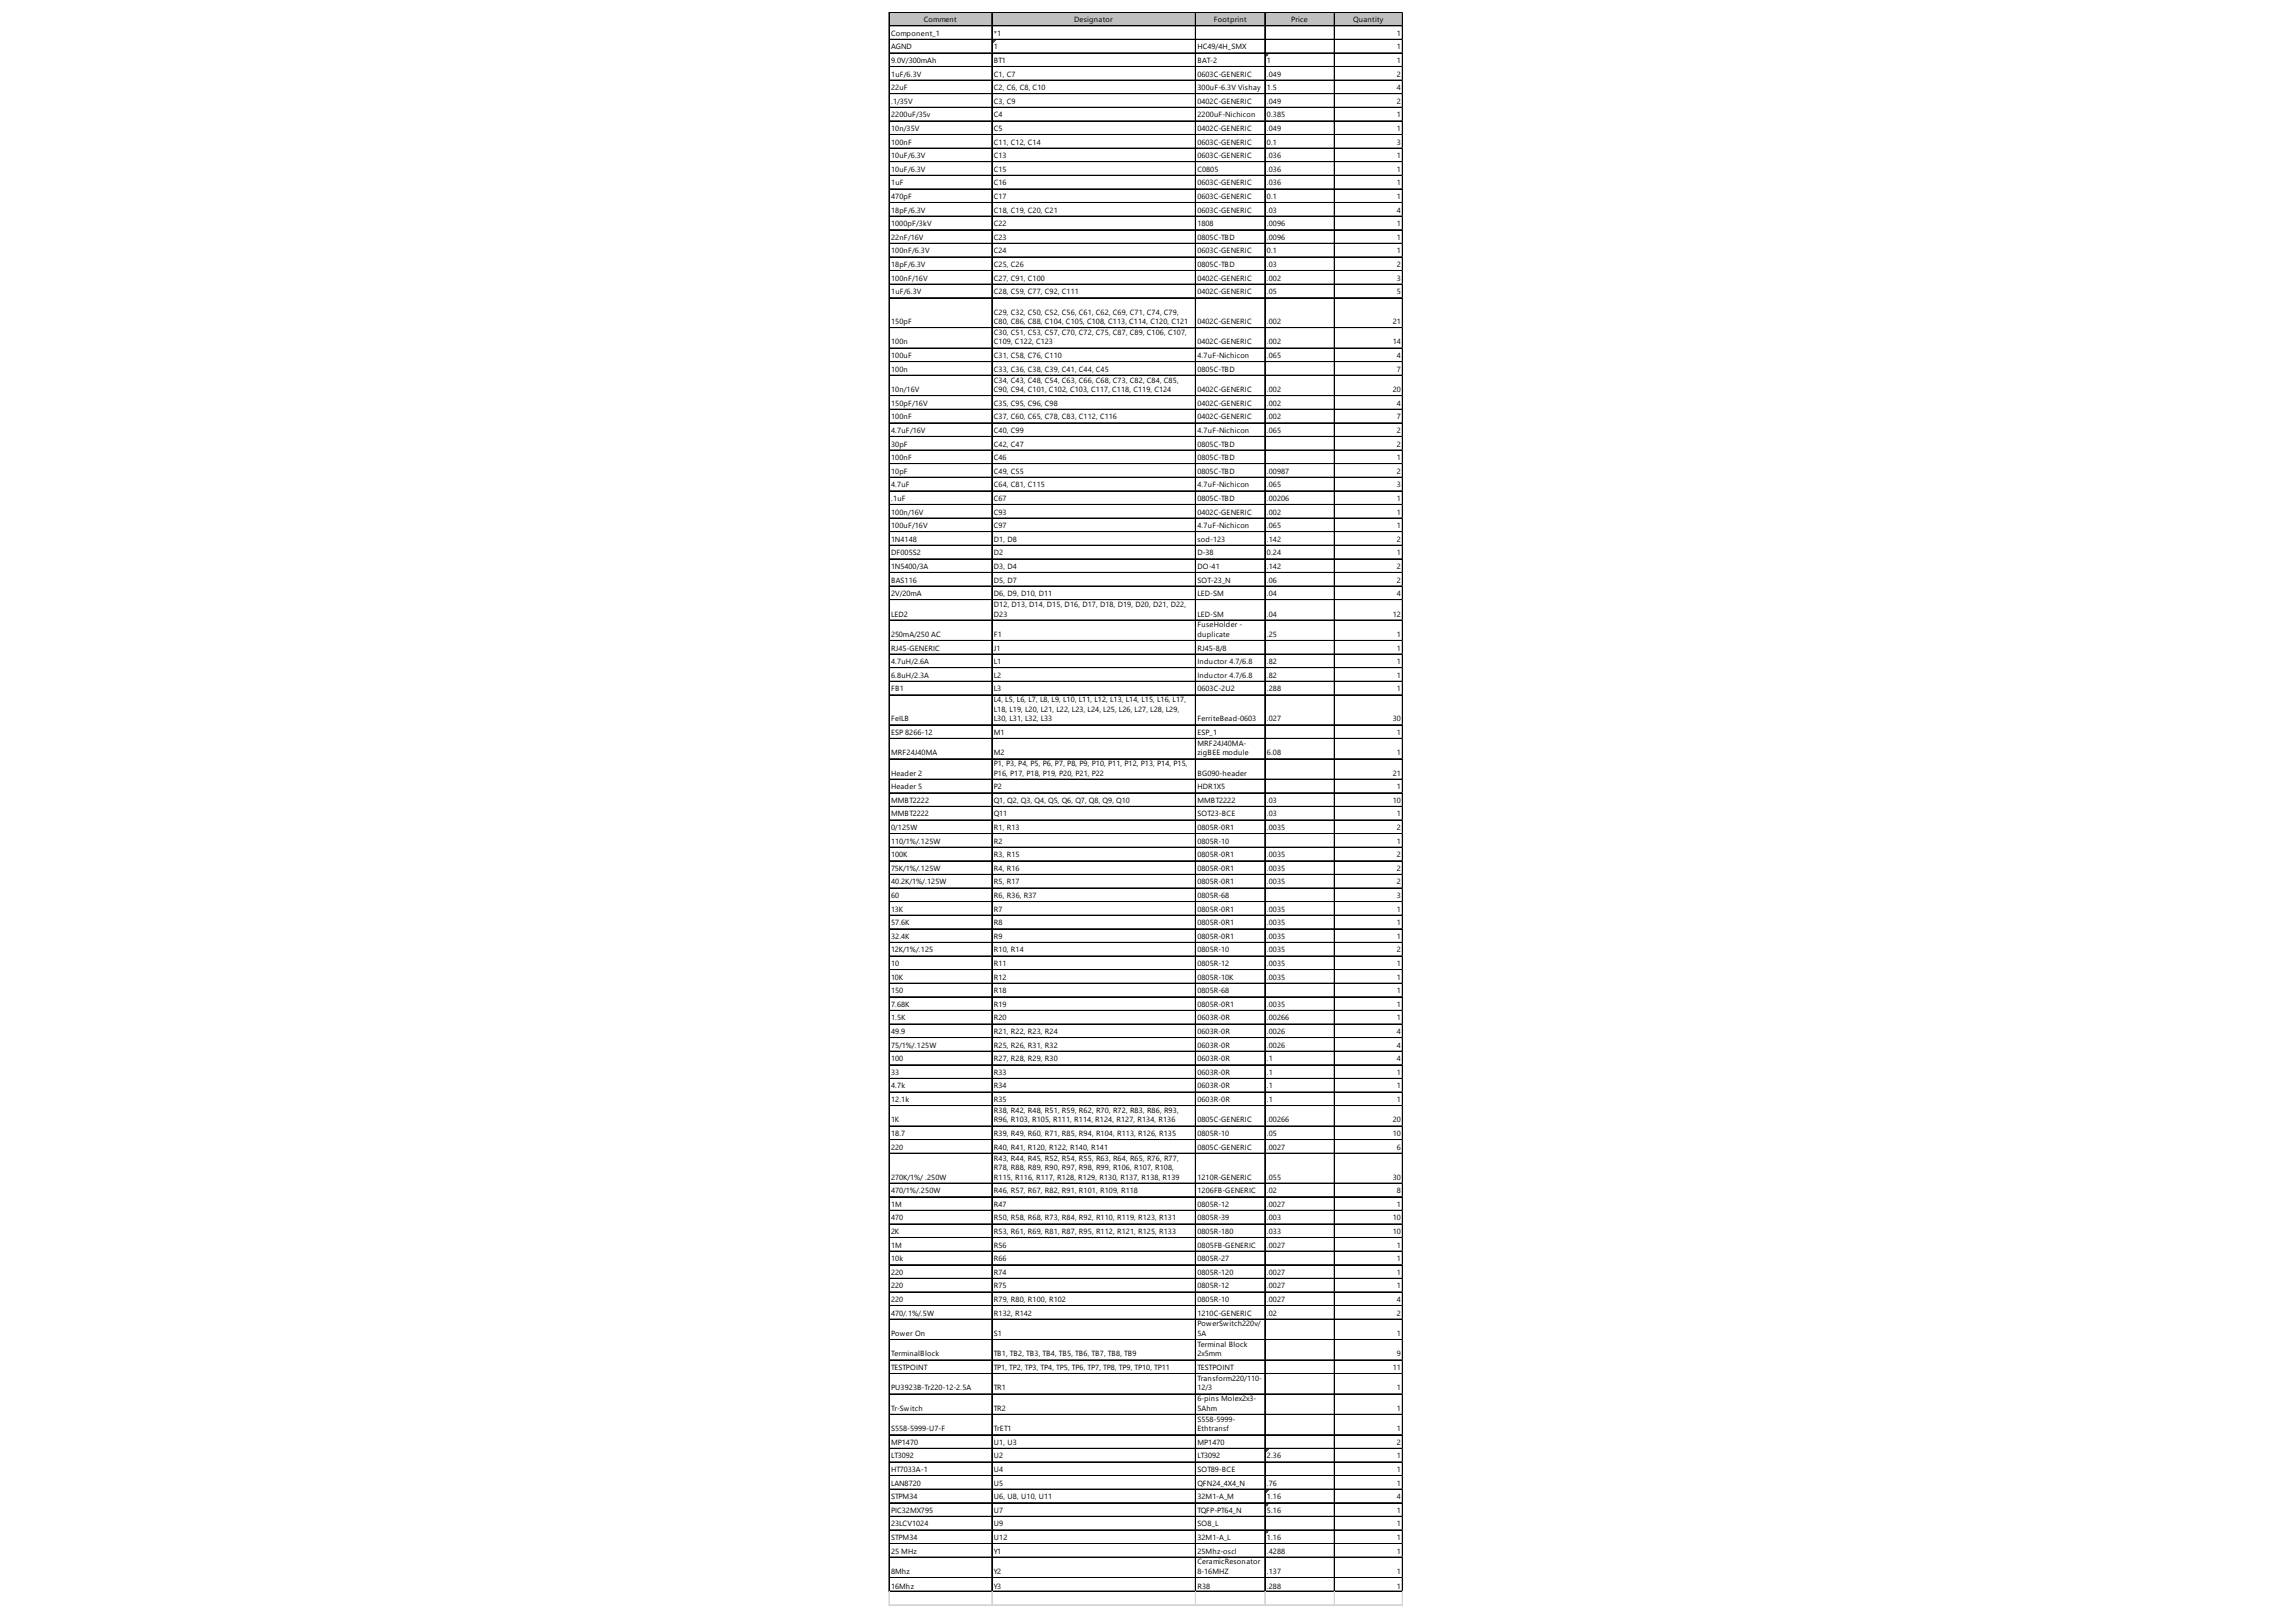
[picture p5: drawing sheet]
<svg xmlns="http://www.w3.org/2000/svg" width="297mm" height="210mm" viewBox="0 0 297 210" stroke-linecap="round" stroke-linejoin="round" font-family="sans-serif">
<defs><g id="words">
<g font-size="1">
<text x="115.3" y="4.6">Component_1</text>
<text x="119.5" y="2.9">Comment</text>
<text x="128.6" y="4.6">*1</text>
<text x="139" y="2.9">Designator</text>
<text x="157" y="2.9">Footprint</text>
<text x="167.1" y="2.9">Price</text>
<text x="175.1" y="2.9">Quantity</text>
<text x="180.7" y="4.6">1</text>
<text x="115.3" y="6.4">AGND</text>
<text x="115.3" y="8.1">9.0V/300mAh</text>
<text x="115.3" y="9.9">1uF/6.3V</text>
<text x="115.3" y="11.7">22uF</text>
<text x="128.6" y="6.4">1</text>
<text x="128.6" y="8.1">BT1</text>
<text x="128.6" y="9.9">C1, C7</text>
<text x="128.6" y="11.7">C2, C6, C8, C10</text>
<text x="154.9" y="6.4">HC49/4H_SMX</text>
<text x="154.9" y="8.1">BAT-2</text>
<text x="154.9" y="9.9">0603C-GENERIC</text>
<text x="154.9" y="11.7">300uF-6.3V Vishay</text>
<text x="163.9" y="8.1">1</text>
<text x="163.9" y="9.9">.049</text>
<text x="163.9" y="11.7">1.5</text>
<text x="180.7" y="6.4">1</text>
<text x="180.7" y="8.1">1</text>
<text x="180.7" y="9.9">2</text>
<text x="180.7" y="11.7">4</text>
<text x="115.3" y="13.4">.1/35V</text>
<text x="115.3" y="15.2">2200uF/35v</text>
<text x="115.3" y="16.9">10n/35V</text>
<text x="128.6" y="13.4">C3, C9</text>
<text x="128.6" y="15.2">C4</text>
<text x="128.6" y="16.9">C5</text>
<text x="154.9" y="13.4">0402C-GENERIC</text>
<text x="154.9" y="15.2">2200uF-Nichicon</text>
<text x="154.9" y="16.9">0402C-GENERIC</text>
<text x="163.9" y="13.4">.049</text>
<text x="163.9" y="15.2">0.385</text>
<text x="163.9" y="16.9">.049</text>
<text x="180.7" y="13.4">2</text>
<text x="180.7" y="15.2">1</text>
<text x="180.7" y="16.9">1</text>
<text x="115.3" y="18.7">100nF</text>
<text x="115.3" y="20.5">10uF/6.3V</text>
<text x="115.3" y="22.2">10uF/6.3V</text>
<text x="115.3" y="24">1uF</text>
<text x="128.6" y="18.7">C11, C12, C14</text>
<text x="128.6" y="20.5">C13</text>
<text x="128.6" y="22.2">C15</text>
<text x="128.6" y="24">C16</text>
<text x="154.9" y="18.7">0603C-GENERIC</text>
<text x="154.9" y="20.5">0603C-GENERIC</text>
<text x="154.9" y="22.2">C0805</text>
<text x="154.9" y="24">0603C-GENERIC</text>
<text x="163.9" y="18.7">0.1</text>
<text x="163.9" y="20.5">.036</text>
<text x="163.9" y="22.2">.036</text>
<text x="163.9" y="24">.036</text>
<text x="180.7" y="18.7">3</text>
<text x="180.7" y="20.5">1</text>
<text x="180.7" y="22.2">1</text>
<text x="180.7" y="24">1</text>
<text x="115.3" y="25.7">470pF</text>
<text x="115.3" y="27.5">18pF/6.3V</text>
<text x="115.3" y="29.3">1000pF/3kV</text>
<text x="128.6" y="25.7">C17</text>
<text x="128.6" y="27.5">C18, C19, C20, C21</text>
<text x="128.6" y="29.3">C22</text>
<text x="154.9" y="25.7">0603C-GENERIC</text>
<text x="154.9" y="27.5">0603C-GENERIC</text>
<text x="154.9" y="29.3">1808</text>
<text x="163.9" y="25.7">0.1</text>
<text x="163.9" y="27.5">.03</text>
<text x="163.9" y="29.3">.0096</text>
<text x="180.7" y="25.7">1</text>
<text x="180.7" y="27.5">4</text>
<text x="180.7" y="29.3">1</text>
<text x="115.3" y="31">22nF/16V</text>
<text x="115.3" y="32.8">100nF/6.3V</text>
<text x="115.3" y="34.5">18pF/6.3V</text>
<text x="128.6" y="31">C23</text>
<text x="128.6" y="32.8">C24</text>
<text x="128.6" y="34.5">C25, C26</text>
<text x="154.9" y="31">0805C-TBD</text>
<text x="154.9" y="32.8">0603C-GENERIC</text>
<text x="154.9" y="34.5">0805C-TBD</text>
<text x="163.9" y="31">.0096</text>
<text x="163.9" y="32.8">0.1</text>
<text x="163.9" y="34.5">.03</text>
<text x="180.7" y="31">1</text>
<text x="180.7" y="32.8">1</text>
<text x="180.7" y="34.5">2</text>
<text x="115.3" y="36.3">100nF/16V</text>
<text x="115.3" y="38.1">1uF/6.3V</text>
<text x="115.3" y="41.9">150pF</text>
<text x="128.6" y="36.3">C27, C91, C100</text>
<text x="128.6" y="38.1">C28, C59, C77, C92, C111</text>
<text x="128.6" y="40.7">C29, C32, C50, C52, C56, C61, C62, C69, C71, C74, C79,</text>
<text x="128.6" y="41.9">C80, C86, C88, C104, C105, C108, C113, C114, C120, C121</text>
<text x="154.9" y="36.3">0402C-GENERIC</text>
<text x="154.9" y="38.1">0402C-GENERIC</text>
<text x="154.9" y="41.9">0402C-GENERIC</text>
<text x="163.9" y="36.3">.002</text>
<text x="163.9" y="38.1">.05</text>
<text x="163.9" y="41.9">.002</text>
<text x="180.2" y="41.9">21</text>
<text x="180.7" y="36.3">3</text>
<text x="180.7" y="38.1">5</text>
<text x="115.3" y="44.6">100n</text>
<text x="115.3" y="46.3">100uF</text>
<text x="128.6" y="43.3">C30, C51, C53, C57, C70, C72, C75, C87, C89, C106, C107,</text>
<text x="128.6" y="44.6">C109, C122, C123</text>
<text x="128.6" y="46.3">C31, C58, C76, C110</text>
<text x="154.9" y="44.6">0402C-GENERIC</text>
<text x="154.9" y="46.3">4.7uF-Nichicon</text>
<text x="163.9" y="44.6">.002</text>
<text x="163.9" y="46.3">.065</text>
<text x="180.2" y="44.6">14</text>
<text x="180.7" y="46.3">4</text>
<text x="115.3" y="48.1">100n</text>
<text x="115.3" y="50.7">10n/16V</text>
<text x="115.3" y="52.5">150pF/16V</text>
<text x="128.6" y="48.1">C33, C36, C38, C39, C41, C44, C45</text>
<text x="128.6" y="49.5">C34, C43, C48, C54, C63, C66, C68, C73, C82, C84, C85,</text>
<text x="128.6" y="50.7">C90, C94, C101, C102, C103, C117, C118, C119, C124</text>
<text x="128.6" y="52.5">C35, C95, C96, C98</text>
<text x="154.9" y="48.1">0805C-TBD</text>
<text x="154.9" y="50.7">0402C-GENERIC</text>
<text x="154.9" y="52.5">0402C-GENERIC</text>
<text x="163.9" y="50.7">.002</text>
<text x="163.9" y="52.5">.002</text>
<text x="180.2" y="50.7">20</text>
<text x="180.7" y="48.1">7</text>
<text x="180.7" y="52.5">4</text>
<text x="115.3" y="54.3">100nF</text>
<text x="115.3" y="56">4.7uF/16V</text>
<text x="115.3" y="57.8">30pF</text>
<text x="115.3" y="59.5">100nF</text>
<text x="128.6" y="54.3">C37, C60, C65, C78, C83, C112, C116</text>
<text x="128.6" y="56">C40, C99</text>
<text x="128.6" y="57.8">C42, C47</text>
<text x="128.6" y="59.5">C46</text>
<text x="154.9" y="54.3">0402C-GENERIC</text>
<text x="154.9" y="56">4.7uF-Nichicon</text>
<text x="154.9" y="57.8">0805C-TBD</text>
<text x="154.9" y="59.5">0805C-TBD</text>
<text x="163.9" y="54.3">.002</text>
<text x="163.9" y="56">.065</text>
<text x="180.7" y="54.3">7</text>
<text x="180.7" y="56">2</text>
<text x="180.7" y="57.8">2</text>
<text x="180.7" y="59.5">1</text>
<text x="115.3" y="61.3">10pF</text>
<text x="115.3" y="63.1">4.7uF</text>
<text x="115.3" y="64.8">.1uF</text>
<text x="128.6" y="61.3">C49, C55</text>
<text x="128.6" y="63.1">C64, C81, C115</text>
<text x="128.6" y="64.8">C67</text>
<text x="154.9" y="61.3">0805C-TBD</text>
<text x="154.9" y="63.1">4.7uF-Nichicon</text>
<text x="154.9" y="64.8">0805C-TBD</text>
<text x="163.9" y="61.3">.00987</text>
<text x="163.9" y="63.1">.065</text>
<text x="163.9" y="64.8">.00206</text>
<text x="180.7" y="61.3">2</text>
<text x="180.7" y="63.1">3</text>
<text x="180.7" y="64.8">1</text>
<text x="115.3" y="66.6">100n/16V</text>
<text x="115.3" y="68.3">100uF/16V</text>
<text x="115.3" y="70.1">1N4148</text>
<text x="115.3" y="71.9">DF005S2</text>
<text x="128.6" y="66.6">C93</text>
<text x="128.6" y="68.3">C97</text>
<text x="128.6" y="70.1">D1, D8</text>
<text x="128.6" y="71.9">D2</text>
<text x="154.9" y="66.6">0402C-GENERIC</text>
<text x="154.9" y="68.3">4.7uF-Nichicon</text>
<text x="154.9" y="70.1">sod-123</text>
<text x="154.9" y="71.9">D-38</text>
<text x="163.9" y="66.6">.002</text>
<text x="163.9" y="68.3">.065</text>
<text x="163.9" y="70.1">.142</text>
<text x="163.9" y="71.9">0.24</text>
<text x="180.7" y="66.6">1</text>
<text x="180.7" y="68.3">1</text>
<text x="180.7" y="70.1">2</text>
<text x="180.7" y="71.9">1</text>
<text x="115.3" y="73.6">1N5400/3A</text>
<text x="115.3" y="75.4">BAS116</text>
<text x="115.3" y="77.1">2V/20mA</text>
<text x="128.6" y="73.6">D3, D4</text>
<text x="128.6" y="75.4">D5, D7</text>
<text x="128.6" y="77.1">D6, D9, D10, D11</text>
<text x="154.9" y="73.6">DO-41</text>
<text x="154.9" y="75.4">SOT-23_N</text>
<text x="154.9" y="77.1">LED-SM</text>
<text x="163.9" y="73.6">.142</text>
<text x="163.9" y="75.4">.06</text>
<text x="163.9" y="77.1">.04</text>
<text x="180.7" y="73.6">2</text>
<text x="180.7" y="75.4">2</text>
<text x="180.7" y="77.1">4</text>
<text x="115.3" y="79.8">LED2</text>
<text x="115.3" y="82.4">250mA/250 AC</text>
<text x="128.6" y="78.6">D12, D13, D14, D15, D16, D17, D18, D19, D20, D21, D22,</text>
<text x="128.6" y="79.8">D23</text>
<text x="128.6" y="82.4">F1</text>
<text x="154.9" y="79.8">LED-SM</text>
<text x="154.9" y="81.2">FuseHolder -</text>
<text x="154.9" y="82.4">duplicate</text>
<text x="163.9" y="79.8">.04</text>
<text x="163.9" y="82.4">.25</text>
<text x="180.2" y="79.8">12</text>
<text x="180.7" y="82.4">1</text>
<text x="115.3" y="84.2">RJ45-GENERIC</text>
<text x="115.3" y="85.9">4.7uH/2.6A</text>
<text x="115.3" y="87.7">6.8uH/2.3A</text>
<text x="115.3" y="89.5">FB1</text>
<text x="128.6" y="84.2">J1</text>
<text x="128.6" y="85.9">L1</text>
<text x="128.6" y="87.7">L2</text>
<text x="128.6" y="89.5">L3</text>
<text x="154.9" y="84.2">RJ45-8/8</text>
<text x="154.9" y="85.9">Inductor 4.7/6.8</text>
<text x="154.9" y="87.7">Inductor 4.7/6.8</text>
<text x="154.9" y="89.5">0603C-2U2</text>
<text x="163.9" y="85.9">.82</text>
<text x="163.9" y="87.7">.82</text>
<text x="163.9" y="89.5">.288</text>
<text x="180.7" y="84.2">1</text>
<text x="180.7" y="85.9">1</text>
<text x="180.7" y="87.7">1</text>
<text x="180.7" y="89.5">1</text>
<text x="115.3" y="93.3">FeILB</text>
<text x="115.3" y="95.1">ESP 8266-12</text>
<text x="128.6" y="90.9">L4, L5, L6, L7, L8, L9, L10, L11, L12, L13, L14, L15, L16, L17,</text>
<text x="128.6" y="92.1">L18, L19, L20, L21, L22, L23, L24, L25, L26, L27, L28, L29,</text>
<text x="128.6" y="93.3">L30, L31, L32, L33</text>
<text x="128.6" y="95.1">M1</text>
<text x="154.9" y="93.3">FerriteBead-0603</text>
<text x="154.9" y="95.1">ESP_1</text>
<text x="163.9" y="93.3">.027</text>
<text x="180.2" y="93.3">30</text>
<text x="180.7" y="95.1">1</text>
<text x="115.3" y="97.7">MRF24J40MA</text>
<text x="115.3" y="100.4">Header 2</text>
<text x="128.6" y="97.7">M2</text>
<text x="128.6" y="99.1">P1, P3, P4, P5, P6, P7, P8, P9, P10, P11, P12, P13, P14, P15,</text>
<text x="128.6" y="100.4">P16, P17, P18, P19, P20, P21, P22</text>
<text x="154.9" y="96.5">MRF24J40MA-</text>
<text x="154.9" y="97.7">zigBEE module</text>
<text x="154.9" y="100.4">BG090-header</text>
<text x="163.9" y="97.7">6.08</text>
<text x="180.2" y="100.4">21</text>
<text x="180.7" y="97.7">1</text>
<text x="115.3" y="102.1">Header 5</text>
<text x="115.3" y="103.9">MMBT2222</text>
<text x="115.3" y="105.7">MMBT2222</text>
<text x="115.3" y="107.4">0/125W</text>
<text x="128.6" y="102.1">P2</text>
<text x="128.6" y="103.9">Q1, Q2, Q3, Q4, Q5, Q6, Q7, Q8, Q9, Q10</text>
<text x="128.6" y="105.7">Q11</text>
<text x="128.6" y="107.4">R1, R13</text>
<text x="154.9" y="102.1">HDR1X5</text>
<text x="154.9" y="103.9">MMBT2222</text>
<text x="154.9" y="105.7">SOT23-BCE</text>
<text x="154.9" y="107.4">0805R-0R1</text>
<text x="163.9" y="103.9">.03</text>
<text x="163.9" y="105.7">.03</text>
<text x="163.9" y="107.4">.0035</text>
<text x="180.2" y="103.9">10</text>
<text x="180.7" y="102.1">1</text>
<text x="180.7" y="105.7">1</text>
<text x="180.7" y="107.4">2</text>
<text x="115.3" y="109.2">110/1%/.125W</text>
<text x="115.3" y="110.9">100K</text>
<text x="115.3" y="112.7">75K/1%/.125W</text>
<text x="128.6" y="109.2">R2</text>
<text x="128.6" y="110.9">R3, R15</text>
<text x="128.6" y="112.7">R4, R16</text>
<text x="154.9" y="109.2">0805R-10</text>
<text x="154.9" y="110.9">0805R-0R1</text>
<text x="154.9" y="112.7">0805R-0R1</text>
<text x="163.9" y="110.9">.0035</text>
<text x="163.9" y="112.7">.0035</text>
<text x="180.7" y="109.2">1</text>
<text x="180.7" y="110.9">2</text>
<text x="180.7" y="112.7">2</text>
<text x="115.3" y="114.5">40.2K/1%/.125W</text>
<text x="115.3" y="116.2">60</text>
<text x="115.3" y="118">13K</text>
<text x="115.3" y="119.7">57.6K</text>
<text x="128.6" y="114.5">R5, R17</text>
<text x="128.6" y="116.2">R6, R36, R37</text>
<text x="128.6" y="118">R7</text>
<text x="128.6" y="119.7">R8</text>
<text x="154.9" y="114.5">0805R-0R1</text>
<text x="154.9" y="116.2">0805R-68</text>
<text x="154.9" y="118">0805R-0R1</text>
<text x="154.9" y="119.7">0805R-0R1</text>
<text x="163.9" y="114.5">.0035</text>
<text x="163.9" y="118">.0035</text>
<text x="163.9" y="119.7">.0035</text>
<text x="180.7" y="114.5">2</text>
<text x="180.7" y="116.2">3</text>
<text x="180.7" y="118">1</text>
<text x="180.7" y="119.7">1</text>
<text x="115.3" y="121.5">32.4K</text>
<text x="115.3" y="123.3">12K/1%/.125</text>
<text x="115.3" y="125">10</text>
<text x="128.6" y="121.5">R9</text>
<text x="128.6" y="123.3">R10, R14</text>
<text x="128.6" y="125">R11</text>
<text x="154.9" y="121.5">0805R-0R1</text>
<text x="154.9" y="123.3">0805R-10</text>
<text x="154.9" y="125">0805R-12</text>
<text x="163.9" y="121.5">.0035</text>
<text x="163.9" y="123.3">.0035</text>
<text x="163.9" y="125">.0035</text>
<text x="180.7" y="121.5">1</text>
<text x="180.7" y="123.3">2</text>
<text x="180.7" y="125">1</text>
<text x="115.3" y="126.8">10K</text>
<text x="115.3" y="128.5">150</text>
<text x="115.3" y="130.3">7.68K</text>
<text x="128.6" y="126.8">R12</text>
<text x="128.6" y="128.5">R18</text>
<text x="128.6" y="130.3">R19</text>
<text x="154.9" y="126.8">0805R-10K</text>
<text x="154.9" y="128.5">0805R-68</text>
<text x="154.9" y="130.3">0805R-0R1</text>
<text x="163.9" y="126.8">.0035</text>
<text x="163.9" y="130.3">.0035</text>
<text x="180.7" y="126.8">1</text>
<text x="180.7" y="128.5">1</text>
<text x="180.7" y="130.3">1</text>
<text x="115.3" y="132.1">1.5K</text>
<text x="115.3" y="133.8">49.9</text>
<text x="115.3" y="135.6">75/1%/.125W</text>
<text x="115.3" y="137.3">100</text>
<text x="128.6" y="132.1">R20</text>
<text x="128.6" y="133.8">R21, R22, R23, R24</text>
<text x="128.6" y="135.6">R25, R26, R31, R32</text>
<text x="128.6" y="137.3">R27, R28, R29, R30</text>
<text x="154.9" y="132.1">0603R-0R</text>
<text x="154.9" y="133.8">0603R-0R</text>
<text x="154.9" y="135.6">0603R-0R</text>
<text x="154.9" y="137.3">0603R-0R</text>
<text x="163.9" y="132.1">.00266</text>
<text x="163.9" y="133.8">.0026</text>
<text x="163.9" y="135.6">.0026</text>
<text x="163.9" y="137.3">.1</text>
<text x="180.7" y="132.1">1</text>
<text x="180.7" y="133.8">4</text>
<text x="180.7" y="135.6">4</text>
<text x="180.7" y="137.3">4</text>
<text x="115.3" y="139.1">33</text>
<text x="115.3" y="140.9">4.7k</text>
<text x="115.3" y="142.6">12.1k</text>
<text x="128.6" y="139.1">R33</text>
<text x="128.6" y="140.9">R34</text>
<text x="128.6" y="142.6">R35</text>
<text x="154.9" y="139.1">0603R-0R</text>
<text x="154.9" y="140.9">0603R-0R</text>
<text x="154.9" y="142.6">0603R-0R</text>
<text x="163.9" y="139.1">.1</text>
<text x="163.9" y="140.9">.1</text>
<text x="163.9" y="142.6">.1</text>
<text x="180.7" y="139.1">1</text>
<text x="180.7" y="140.9">1</text>
<text x="180.7" y="142.6">1</text>
<text x="115.3" y="145.3">1K</text>
<text x="115.3" y="147">18.7</text>
<text x="115.3" y="148.8">220</text>
<text x="128.6" y="144">R38, R42, R48, R51, R59, R62, R70, R72, R83, R86, R93,</text>
<text x="128.6" y="145.3">R96, R103, R105, R111, R114, R124, R127, R134, R136</text>
<text x="128.6" y="147">R39, R49, R60, R71, R85, R94, R104, R113, R126, R135</text>
<text x="128.6" y="148.8">R40, R41, R120, R122, R140, R141</text>
<text x="154.9" y="145.3">0805C-GENERIC</text>
<text x="154.9" y="147">0805R-10</text>
<text x="154.9" y="148.8">0805C-GENERIC</text>
<text x="163.9" y="145.3">.00266</text>
<text x="163.9" y="147">.05</text>
<text x="163.9" y="148.8">.0027</text>
<text x="180.2" y="145.3">20</text>
<text x="180.2" y="147">10</text>
<text x="180.7" y="148.8">6</text>
<text x="115.3" y="152.6">270K/1%/ .250W</text>
<text x="115.3" y="154.4">470/1%/.250W</text>
<text x="128.6" y="150.2">R43, R44, R45, R52, R54, R55, R63, R64, R65, R76, R77,</text>
<text x="128.6" y="151.4">R78, R88, R89, R90, R97, R98, R99, R106, R107, R108,</text>
<text x="128.6" y="152.6">R115, R116, R117, R128, R129, R130, R137, R138, R139</text>
<text x="128.6" y="154.4">R46, R57, R67, R82, R91, R101, R109, R118</text>
<text x="154.9" y="152.6">1210R-GENERIC</text>
<text x="154.9" y="154.4">1206FB-GENERIC</text>
<text x="163.9" y="152.6">.055</text>
<text x="163.9" y="154.4">.02</text>
<text x="180.2" y="152.6">30</text>
<text x="180.7" y="154.4">8</text>
<text x="115.3" y="156.2">1M</text>
<text x="115.3" y="157.9">470</text>
<text x="115.3" y="159.7">2K</text>
<text x="115.3" y="161.4">1M</text>
<text x="128.6" y="156.2">R47</text>
<text x="128.6" y="157.9">R50, R58, R68, R73, R84, R92, R110, R119, R123, R131</text>
<text x="128.6" y="159.7">R53, R61, R69, R81, R87, R95, R112, R121, R125, R133</text>
<text x="128.6" y="161.4">R56</text>
<text x="154.9" y="156.2">0805R-12</text>
<text x="154.9" y="157.9">0805R-39</text>
<text x="154.9" y="159.7">0805R-180</text>
<text x="154.9" y="161.4">0805FB-GENERIC</text>
<text x="163.9" y="156.2">.0027</text>
<text x="163.9" y="157.9">.003</text>
<text x="163.9" y="159.7">.033</text>
<text x="163.9" y="161.4">.0027</text>
<text x="180.2" y="157.9">10</text>
<text x="180.2" y="159.7">10</text>
<text x="180.7" y="156.2">1</text>
<text x="180.7" y="161.4">1</text>
<text x="115.3" y="163.2">10k</text>
<text x="115.3" y="165">220</text>
<text x="115.3" y="166.7">220</text>
<text x="128.6" y="163.2">R66</text>
<text x="128.6" y="165">R74</text>
<text x="128.6" y="166.7">R75</text>
<text x="154.9" y="163.2">0805R-27</text>
<text x="154.9" y="165">0805R-120</text>
<text x="154.9" y="166.7">0805R-12</text>
<text x="163.9" y="165">.0027</text>
<text x="163.9" y="166.7">.0027</text>
<text x="180.7" y="163.2">1</text>
<text x="180.7" y="165">1</text>
<text x="180.7" y="166.7">1</text>
<text x="115.3" y="168.5">220</text>
<text x="115.3" y="170.3">470/.1%/.5W</text>
<text x="115.3" y="172.9">Power On</text>
<text x="128.6" y="168.5">R79, R80, R100, R102</text>
<text x="128.6" y="170.3">R132, R142</text>
<text x="128.6" y="172.9">S1</text>
<text x="154.9" y="168.5">0805R-10</text>
<text x="154.9" y="170.3">1210C-GENERIC</text>
<text x="154.9" y="171.7">PowerSwitch220v/</text>
<text x="154.9" y="172.9">5A</text>
<text x="163.9" y="168.5">.0027</text>
<text x="163.9" y="170.3">.02</text>
<text x="180.7" y="168.5">4</text>
<text x="180.7" y="170.3">2</text>
<text x="180.7" y="172.9">1</text>
<text x="115.3" y="175.5">TerminalBlock</text>
<text x="115.3" y="177.3">TESTPOINT</text>
<text x="115.3" y="179.9">PU3923B-Tr220-12-2.5A</text>
<text x="128.6" y="175.5">TB1, TB2, TB3, TB4, TB5, TB6, TB7, TB8, TB9</text>
<text x="128.6" y="177.3">TP1, TP2, TP3, TP4, TP5, TP6, TP7, TP8, TP9, TP10, TP11</text>
<text x="128.6" y="179.9">TR1</text>
<text x="154.9" y="174.3">Terminal Block</text>
<text x="154.9" y="175.5">2x5mm</text>
<text x="154.9" y="177.3">TESTPOINT</text>
<text x="154.9" y="178.7">Transform220/110-</text>
<text x="154.9" y="179.9">12/3</text>
<text x="180.2" y="177.3">11</text>
<text x="180.7" y="175.5">9</text>
<text x="180.7" y="179.9">1</text>
<text x="115.3" y="182.6">Tr-Switch</text>
<text x="115.3" y="185.2">S558-5999-U7-F</text>
<text x="128.6" y="182.6">TR2</text>
<text x="128.6" y="185.2">TrET1</text>
<text x="154.9" y="181.3">6-pins Molex2x3-</text>
<text x="154.9" y="182.6">5Ahm</text>
<text x="154.9" y="184">S558-5999-</text>
<text x="154.9" y="185.2">Ethtransf</text>
<text x="180.7" y="182.6">1</text>
<text x="180.7" y="185.2">1</text>
<text x="115.3" y="187">MP1470</text>
<text x="115.3" y="188.7">LT3092</text>
<text x="115.3" y="190.5">HT7033A-1</text>
<text x="128.6" y="187">U1, U3</text>
<text x="128.6" y="188.7">U2</text>
<text x="128.6" y="190.5">U4</text>
<text x="154.9" y="187">MP1470</text>
<text x="154.9" y="188.7">LT3092</text>
<text x="154.9" y="190.5">SOT89-BCE</text>
<text x="163.9" y="188.7">2.36</text>
<text x="180.7" y="187">2</text>
<text x="180.7" y="188.7">1</text>
<text x="180.7" y="190.5">1</text>
<text x="115.3" y="192.3">LAN8720</text>
<text x="115.3" y="194">STPM34</text>
<text x="115.3" y="195.8">PIC32MX795</text>
<text x="115.3" y="197.5">23LCV1024</text>
<text x="128.6" y="192.3">U5</text>
<text x="128.6" y="194">U6, U8, U10, U11</text>
<text x="128.6" y="195.8">U7</text>
<text x="128.6" y="197.5">U9</text>
<text x="154.9" y="192.3">QFN24_4X4_N</text>
<text x="154.9" y="194">32M1-A_M</text>
<text x="154.9" y="195.8">TQFP-PT64_N</text>
<text x="154.9" y="197.5">SO8_L</text>
<text x="163.9" y="192.3">.76</text>
<text x="163.9" y="194">1.16</text>
<text x="163.9" y="195.8">5.16</text>
<text x="180.7" y="192.3">1</text>
<text x="180.7" y="194">4</text>
<text x="180.7" y="195.8">1</text>
<text x="180.7" y="197.5">1</text>
<text x="115.3" y="199.3">STPM34</text>
<text x="115.3" y="201.1">25 MHz</text>
<text x="115.3" y="203.7">8Mhz</text>
<text x="128.6" y="199.3">U12</text>
<text x="128.6" y="201.1">Y1</text>
<text x="128.6" y="203.7">Y2</text>
<text x="154.9" y="199.3">32M1-A_L</text>
<text x="154.9" y="201.1">25Mhz-oscl</text>
<text x="154.9" y="202.5">CeramicResonator</text>
<text x="154.9" y="203.7">8-16MHZ</text>
<text x="163.9" y="199.3">1.16</text>
<text x="163.9" y="201.1">.4288</text>
<text x="163.9" y="203.7">.137</text>
<text x="180.7" y="199.3">1</text>
<text x="180.7" y="201.1">1</text>
<text x="180.7" y="203.7">1</text>
<text x="115.3" y="205.6">16Mhz</text>
<text x="128.6" y="205.6">Y3</text>
<text x="154.9" y="205.6">R38</text>
<text x="163.9" y="205.6">.288</text>
<text x="180.7" y="205.6">1</text>
</g>
</g></defs>
<path d="M115 1.6h66.5v1.8h-66.5z" fill="#c0c0c0"/>
<path d="M128.4 5.2h.4" fill="none" stroke="#008000" stroke-width=".13"/>
<path d="M128.4 5.2h.4v.1h-.4z" fill="#008000"/>
<path d="M128.4 5.3h.3" fill="none" stroke="#008000" stroke-width=".13"/>
<path d="M128.4 5.3h.3h-.3z" fill="#008000"/>
<path d="M128.4 5.3h.3" fill="none" stroke="#008000" stroke-width=".13"/>
<path d="M128.4 5.3h.3v.1h-.3z" fill="#008000"/>
<path d="M128.4 5.4h.2" fill="none" stroke="#008000" stroke-width=".13"/>
<path d="M128.4 5.4h.2v.1h-.2z" fill="#008000"/>
<path d="M128.4 5.5h.1" fill="none" stroke="#008000" stroke-width=".13"/>
<path d="M128.4 5.5l.1 .1z" fill="#008000"/>
<path d="M163.7 6.9h.5" fill="none" stroke="#008000" stroke-width=".13"/>
<path d="M163.7 6.9h.5v.1h-.5z" fill="#008000"/>
<path d="M163.7 7h.4" fill="none" stroke="#008000" stroke-width=".13"/>
<path d="M163.7 7h.4v.1h-.4z" fill="#008000"/>
<path d="M163.7 7.1h.3" fill="none" stroke="#008000" stroke-width=".13"/>
<path d="M163.7 7.1h.3v.1h-.3z" fill="#008000"/>
<path d="M163.7 7.2h.2" fill="none" stroke="#008000" stroke-width=".13"/>
<path d="M163.7 7.2h.2v.1h-.2z" fill="#008000"/>
<path d="M163.7 7.3h.1" fill="none" stroke="#008000" stroke-width=".13"/>
<path d="M163.7 7.3l.1 .1z" fill="#008000"/>
<path d="M163.7 187.5h.5" fill="none" stroke="#008000" stroke-width=".13"/>
<path d="M163.7 187.5h.5v.1h-.5z" fill="#008000"/>
<path d="M163.7 187.6h.4" fill="none" stroke="#008000" stroke-width=".13"/>
<path d="M163.7 187.6h.4v.1h-.4z" fill="#008000"/>
<path d="M163.7 187.7h.3" fill="none" stroke="#008000" stroke-width=".13"/>
<path d="M163.7 187.7h.3v.1h-.3z" fill="#008000"/>
<path d="M163.7 187.8h.2" fill="none" stroke="#008000" stroke-width=".13"/>
<path d="M163.7 187.8h.2v.1h-.2z" fill="#008000"/>
<path d="M163.7 187.9h.1" fill="none" stroke="#008000" stroke-width=".13"/>
<path d="M163.7 187.9l.1 .1z" fill="#008000"/>
<path d="M163.7 192.8h.5" fill="none" stroke="#008000" stroke-width=".13"/>
<path d="M163.7 192.8h.5v.1h-.5z" fill="#008000"/>
<path d="M163.7 192.9h.4" fill="none" stroke="#008000" stroke-width=".13"/>
<path d="M163.7 192.9h.4v.1h-.4z" fill="#008000"/>
<path d="M163.7 193h.3" fill="none" stroke="#008000" stroke-width=".13"/>
<path d="M163.7 193h.3v.1h-.3z" fill="#008000"/>
<path d="M163.7 193.1h.2" fill="none" stroke="#008000" stroke-width=".13"/>
<path d="M163.7 193.1h.2h-.2z" fill="#008000"/>
<path d="M163.7 193.1h.1" fill="none" stroke="#008000" stroke-width=".13"/>
<path d="M163.7 193.1l.1 .1z" fill="#008000"/>
<path d="M163.7 194.6h.5" fill="none" stroke="#008000" stroke-width=".13"/>
<path d="M163.7 194.6h.5h-.5z" fill="#008000"/>
<path d="M163.7 194.6h.4" fill="none" stroke="#008000" stroke-width=".13"/>
<path d="M163.7 194.6h.4v.1h-.4z" fill="#008000"/>
<path d="M163.7 194.7h.3" fill="none" stroke="#008000" stroke-width=".13"/>
<path d="M163.7 194.7h.3v.1h-.3z" fill="#008000"/>
<path d="M163.7 194.8h.2" fill="none" stroke="#008000" stroke-width=".13"/>
<path d="M163.7 194.8h.2v.1h-.2z" fill="#008000"/>
<path d="M163.7 194.9h.1" fill="none" stroke="#008000" stroke-width=".13"/>
<path d="M163.7 194.9l.1 .1z" fill="#008000"/>
<path d="M163.7 198.1h.5" fill="none" stroke="#008000" stroke-width=".13"/>
<path d="M163.7 198.1h.5v.1h-.5z" fill="#008000"/>
<path d="M163.7 198.2h.4" fill="none" stroke="#008000" stroke-width=".13"/>
<path d="M163.7 198.2h.4h-.4z" fill="#008000"/>
<path d="M163.7 198.2h.3" fill="none" stroke="#008000" stroke-width=".13"/>
<path d="M163.7 198.2h.3v.1h-.3z" fill="#008000"/>
<path d="M163.7 198.3h.2" fill="none" stroke="#008000" stroke-width=".13"/>
<path d="M163.7 198.3h.2v.1h-.2z" fill="#008000"/>
<path d="M163.7 198.4h.1" fill="none" stroke="#008000" stroke-width=".13"/>
<path d="M163.7 198.4l.1 .1z" fill="#008000"/>
<g fill="none" stroke="#000" stroke-width=".13">
<path d="M115 1.6v204.4M115.1 1.6v204.4M115.1 1.6h66.4M115.1 3.3h66.4M115.1 3.4h66.4M115.1 5.1h66.4M115.1 6.8h66.4M115.1 6.9h66.4M115.1 8.6h66.4M115.1 10.4h66.4M115.1 12.1h66.4M115.1 12.2h66.4"/>
<path d="M115.1 13.9h66.4M115.1 15.6h66.4M115.1 15.7h66.4M115.1 17.4h66.4M115.1 19.2h66.4M128.3 1.6v204.4M128.4 1.6v204.4M154.6 1.6v204.4M154.7 1.6v204.4M163.6 1.6v204.4M163.7 1.6v204.4M172.6 1.6v204.4"/>
<path d="M172.7 1.6v204.4M181.4 1.6v204.4M181.5 1.6v204.4M115.1 20.9h66.4M115.1 21h66.4M115.1 22.7h66.4M115.1 24.4h66.4M115.1 24.5h66.4M115.1 26.2h66.4M115.1 28h66.4M115.1 29.7h66.4M115.1 29.8h66.4"/>
<path d="M115.1 31.5h66.4M115.1 33.2h66.4M115.1 33.3h66.4M115.1 35h66.4M115.1 36.8h66.4M115.1 38.5h66.4M115.1 38.6h66.4M115.1 42.4h66.4M115.1 45h66.4M115.1 45.1h66.4M115.1 46.8h66.4M115.1 48.6h66.4"/>
<path d="M115.1 51.2h66.4M115.1 53h66.4M115.1 54.7h66.4M115.1 54.8h66.4M115.1 56.5h66.4M115.1 58.2h66.4M115.1 58.3h66.4M115.1 60h66.4M115.1 61.8h66.4M115.1 63.5h66.4M115.1 63.6h66.4M115.1 65.3h66.4"/>
<path d="M115.1 67h66.4M115.1 67.1h66.4M115.1 68.8h66.4M115.1 70.6h66.4M115.1 72.3h66.4M115.1 72.4h66.4M115.1 74.1h66.4M115.1 75.8h66.4M115.1 75.9h66.4M115.1 77.6h66.4M115.1 80.2h66.4M115.1 80.3h66.4"/>
<path d="M115.1 82.9h66.4M115.1 84.6h66.4M115.1 84.7h66.4M115.1 86.4h66.4M115.1 88.2h66.4M115.1 89.9h66.4M115.1 90h66.4M115.1 93.8h66.4M115.1 95.5h66.4M115.1 95.6h66.4M115.1 98.2h66.4M115.1 100.8h66.4"/>
<path d="M115.1 100.9h66.4M115.1 102.6h66.4M115.1 104.3h66.4M115.1 104.4h66.4M115.1 106.1h66.4M115.1 106.2h66.4M115.1 107.9h66.4M115.1 109.6h66.4M115.1 109.7h66.4M115.1 111.4h66.4M115.1 113.1h66.4M115.1 113.2h66.4"/>
<path d="M115.1 114.9h66.4M115.1 115h66.4M115.1 116.7h66.4M115.1 118.4h66.4M115.1 118.5h66.4M115.1 120.2h66.4M115.1 121.9h66.4M115.1 122h66.4M115.1 123.7h66.4M115.1 123.8h66.4M115.1 125.5h66.4M115.1 127.2h66.4"/>
<path d="M115.1 127.3h66.4M115.1 129h66.4M115.1 130.7h66.4M115.1 130.8h66.4M115.1 132.5h66.4M115.1 132.6h66.4M115.1 134.3h66.4M115.1 136h66.4M115.1 136.1h66.4M115.1 137.8h66.4M115.1 139.5h66.4M115.1 139.6h66.4"/>
<path d="M115.1 141.3h66.4M115.1 141.4h66.4M115.1 143.1h66.4M115.1 145.7h66.4M115.1 145.8h66.4M115.1 147.5h66.4M115.1 149.2h66.4M115.1 149.3h66.4M115.1 153.1h66.4M115.1 154.9h66.4M115.1 156.6h66.4M115.1 156.7h66.4"/>
<path d="M115.1 158.4h66.4M115.1 160.1h66.4M115.1 160.2h66.4M115.1 161.9h66.4M115.1 163.7h66.4M115.1 165.4h66.4M115.1 165.5h66.4M115.1 167.2h66.4M115.1 168.9h66.4M115.1 169h66.4M115.1 170.7h66.4M115.1 173.3h66.4"/>
<path d="M115.1 173.4h66.4M115.1 176h66.4M115.1 177.7h66.4M115.1 177.8h66.4M115.1 180.4h66.4M115.1 183h66.4M115.1 183.1h66.4M115.1 185.7h66.4M115.1 187.4h66.4M115.1 187.5h66.4M115.1 189.2h66.4M115.1 190.9h66.4"/>
<path d="M115.1 191h66.4M115.1 192.7h66.4M115.1 194.5h66.4M115.1 196.2h66.4M115.1 196.3h66.4M115.1 198h66.4M115.1 199.7h66.4M115.1 199.8h66.4M115.1 201.5h66.4M115.1 204.1h66.4M115.1 204.2h66.4M115.1 205.9h66.4"/>
</g>
<path d="M115 206v1.8" fill="none" stroke="#d4d4d4" stroke-width=".13"/>
<path d="M115 206h.1v1.8h-.1z" fill="#d4d4d4"/>
<path d="M128.3 206v1.8" fill="none" stroke="#d4d4d4" stroke-width=".13"/>
<path d="M128.3 206h.1v1.8h-.1z" fill="#d4d4d4"/>
<path d="M154.6 206v1.8" fill="none" stroke="#d4d4d4" stroke-width=".13"/>
<path d="M154.6 206h.1v1.8h-.1z" fill="#d4d4d4"/>
<path d="M163.6 206v1.8" fill="none" stroke="#d4d4d4" stroke-width=".13"/>
<path d="M163.6 206h.1v1.8h-.1z" fill="#d4d4d4"/>
<path d="M172.6 206v1.8" fill="none" stroke="#d4d4d4" stroke-width=".13"/>
<path d="M172.6 206h.1v1.8h-.1z" fill="#d4d4d4"/>
<path d="M181.4 206v1.8" fill="none" stroke="#d4d4d4" stroke-width=".13"/>
<path d="M181.4 206h.1v1.8h-.1z" fill="#d4d4d4"/>
<path d="M181.5 1.6h.1" fill="none" stroke="#d4d4d4" stroke-width=".13"/>
<path d="M181.5 3.3h.1" fill="none" stroke="#d4d4d4" stroke-width=".13"/>
<path d="M181.5 3.3v.1z" fill="#d4d4d4"/>
<path d="M181.5 5.1h.1" fill="none" stroke="#d4d4d4" stroke-width=".13"/>
<path d="M181.5 5.1v.1z" fill="#d4d4d4"/>
<path d="M181.5 6.8h.1" fill="none" stroke="#d4d4d4" stroke-width=".13"/>
<path d="M181.5 6.8v.1z" fill="#d4d4d4"/>
<path d="M181.5 8.6h.1" fill="none" stroke="#d4d4d4" stroke-width=".13"/>
<path d="M181.5 8.6v.1z" fill="#d4d4d4"/>
<path d="M181.5 10.4h.1" fill="none" stroke="#d4d4d4" stroke-width=".13"/>
<path d="M181.5 12.1h.1" fill="none" stroke="#d4d4d4" stroke-width=".13"/>
<path d="M181.5 12.1v.1z" fill="#d4d4d4"/>
<path d="M181.5 13.9h.1" fill="none" stroke="#d4d4d4" stroke-width=".13"/>
<path d="M181.5 13.9v.1z" fill="#d4d4d4"/>
<path d="M181.5 15.6h.1" fill="none" stroke="#d4d4d4" stroke-width=".13"/>
<path d="M181.5 15.6v.1z" fill="#d4d4d4"/>
<path d="M181.5 17.4h.1" fill="none" stroke="#d4d4d4" stroke-width=".13"/>
<path d="M181.5 17.4v.1z" fill="#d4d4d4"/>
<path d="M181.5 19.2h.1" fill="none" stroke="#d4d4d4" stroke-width=".13"/>
<path d="M181.5 20.9h.1" fill="none" stroke="#d4d4d4" stroke-width=".13"/>
<path d="M181.5 20.9v.1z" fill="#d4d4d4"/>
<path d="M181.5 22.7h.1" fill="none" stroke="#d4d4d4" stroke-width=".13"/>
<path d="M181.5 22.7v.1z" fill="#d4d4d4"/>
<path d="M181.5 24.4h.1" fill="none" stroke="#d4d4d4" stroke-width=".13"/>
<path d="M181.5 24.4v.1z" fill="#d4d4d4"/>
<path d="M181.5 26.2h.1" fill="none" stroke="#d4d4d4" stroke-width=".13"/>
<path d="M181.5 26.2v.1z" fill="#d4d4d4"/>
<path d="M181.5 28h.1" fill="none" stroke="#d4d4d4" stroke-width=".13"/>
<path d="M181.5 29.7h.1" fill="none" stroke="#d4d4d4" stroke-width=".13"/>
<path d="M181.5 29.7v.1z" fill="#d4d4d4"/>
<path d="M181.5 31.5h.1" fill="none" stroke="#d4d4d4" stroke-width=".13"/>
<path d="M181.5 31.5v.1z" fill="#d4d4d4"/>
<path d="M181.5 33.2h.1" fill="none" stroke="#d4d4d4" stroke-width=".13"/>
<path d="M181.5 33.2v.1z" fill="#d4d4d4"/>
<path d="M181.5 35h.1" fill="none" stroke="#d4d4d4" stroke-width=".13"/>
<path d="M181.5 35v.1z" fill="#d4d4d4"/>
<path d="M181.5 36.8h.1" fill="none" stroke="#d4d4d4" stroke-width=".13"/>
<path d="M181.5 38.5h.1" fill="none" stroke="#d4d4d4" stroke-width=".13"/>
<path d="M181.5 38.5v.1z" fill="#d4d4d4"/>
<path d="M181.5 42.4h.1" fill="none" stroke="#d4d4d4" stroke-width=".13"/>
<path d="M181.5 42.4v.1z" fill="#d4d4d4"/>
<path d="M181.5 45h.1" fill="none" stroke="#d4d4d4" stroke-width=".13"/>
<path d="M181.5 45v.1z" fill="#d4d4d4"/>
<path d="M181.5 46.8h.1" fill="none" stroke="#d4d4d4" stroke-width=".13"/>
<path d="M181.5 46.8v.1z" fill="#d4d4d4"/>
<path d="M181.5 48.6h.1" fill="none" stroke="#d4d4d4" stroke-width=".13"/>
<path d="M181.5 51.2h.1" fill="none" stroke="#d4d4d4" stroke-width=".13"/>
<path d="M181.5 51.2v.1z" fill="#d4d4d4"/>
<path d="M181.5 53h.1" fill="none" stroke="#d4d4d4" stroke-width=".13"/>
<path d="M181.5 54.7h.1" fill="none" stroke="#d4d4d4" stroke-width=".13"/>
<path d="M181.5 54.7v.1z" fill="#d4d4d4"/>
<path d="M181.5 56.5h.1" fill="none" stroke="#d4d4d4" stroke-width=".13"/>
<path d="M181.5 56.5v.1z" fill="#d4d4d4"/>
<path d="M181.5 58.2h.1" fill="none" stroke="#d4d4d4" stroke-width=".13"/>
<path d="M181.5 58.2v.1z" fill="#d4d4d4"/>
<path d="M181.5 60h.1" fill="none" stroke="#d4d4d4" stroke-width=".13"/>
<path d="M181.5 60v.1z" fill="#d4d4d4"/>
<path d="M181.5 61.8h.1" fill="none" stroke="#d4d4d4" stroke-width=".13"/>
<path d="M181.5 63.5h.1" fill="none" stroke="#d4d4d4" stroke-width=".13"/>
<path d="M181.5 63.5v.1z" fill="#d4d4d4"/>
<path d="M181.5 65.3h.1" fill="none" stroke="#d4d4d4" stroke-width=".13"/>
<path d="M181.5 65.3v.1z" fill="#d4d4d4"/>
<path d="M181.5 67h.1" fill="none" stroke="#d4d4d4" stroke-width=".13"/>
<path d="M181.5 67v.1z" fill="#d4d4d4"/>
<path d="M181.5 68.8h.1" fill="none" stroke="#d4d4d4" stroke-width=".13"/>
<path d="M181.5 68.8v.1z" fill="#d4d4d4"/>
<path d="M181.5 70.6h.1" fill="none" stroke="#d4d4d4" stroke-width=".13"/>
<path d="M181.5 72.3h.1" fill="none" stroke="#d4d4d4" stroke-width=".13"/>
<path d="M181.5 72.3v.1z" fill="#d4d4d4"/>
<path d="M181.5 74.1h.1" fill="none" stroke="#d4d4d4" stroke-width=".13"/>
<path d="M181.5 74.1v.1z" fill="#d4d4d4"/>
<path d="M181.5 75.8h.1" fill="none" stroke="#d4d4d4" stroke-width=".13"/>
<path d="M181.5 75.8v.1z" fill="#d4d4d4"/>
<path d="M181.5 77.6h.1" fill="none" stroke="#d4d4d4" stroke-width=".13"/>
<path d="M181.5 77.6v.1z" fill="#d4d4d4"/>
<path d="M181.5 80.2h.1" fill="none" stroke="#d4d4d4" stroke-width=".13"/>
<path d="M181.5 80.2v.1z" fill="#d4d4d4"/>
<path d="M181.5 82.9h.1" fill="none" stroke="#d4d4d4" stroke-width=".13"/>
<path d="M181.5 82.9v.1z" fill="#d4d4d4"/>
<path d="M181.5 84.6h.1" fill="none" stroke="#d4d4d4" stroke-width=".13"/>
<path d="M181.5 84.6v.1z" fill="#d4d4d4"/>
<path d="M181.5 86.4h.1" fill="none" stroke="#d4d4d4" stroke-width=".13"/>
<path d="M181.5 86.4v.1z" fill="#d4d4d4"/>
<path d="M181.5 88.2h.1" fill="none" stroke="#d4d4d4" stroke-width=".13"/>
<path d="M181.5 89.9h.1" fill="none" stroke="#d4d4d4" stroke-width=".13"/>
<path d="M181.5 89.9v.1z" fill="#d4d4d4"/>
<path d="M181.5 93.8h.1" fill="none" stroke="#d4d4d4" stroke-width=".13"/>
<path d="M181.5 93.8v.1z" fill="#d4d4d4"/>
<path d="M181.5 95.5h.1" fill="none" stroke="#d4d4d4" stroke-width=".13"/>
<path d="M181.5 95.5v.1z" fill="#d4d4d4"/>
<path d="M181.5 98.2h.1" fill="none" stroke="#d4d4d4" stroke-width=".13"/>
<path d="M181.5 98.2v.1z" fill="#d4d4d4"/>
<path d="M181.5 100.8h.1" fill="none" stroke="#d4d4d4" stroke-width=".13"/>
<path d="M181.5 100.8v.1z" fill="#d4d4d4"/>
<path d="M181.5 102.6h.1" fill="none" stroke="#d4d4d4" stroke-width=".13"/>
<path d="M181.5 102.6v.1z" fill="#d4d4d4"/>
<path d="M181.5 104.3h.1" fill="none" stroke="#d4d4d4" stroke-width=".13"/>
<path d="M181.5 104.3v.1z" fill="#d4d4d4"/>
<path d="M181.5 106.1h.1" fill="none" stroke="#d4d4d4" stroke-width=".13"/>
<path d="M181.5 106.1v.1z" fill="#d4d4d4"/>
<path d="M181.5 107.9h.1" fill="none" stroke="#d4d4d4" stroke-width=".13"/>
<path d="M181.5 107.9v.1z" fill="#d4d4d4"/>
<path d="M181.5 109.6h.1" fill="none" stroke="#d4d4d4" stroke-width=".13"/>
<path d="M181.5 109.6v.1z" fill="#d4d4d4"/>
<path d="M181.5 111.4h.1" fill="none" stroke="#d4d4d4" stroke-width=".13"/>
<path d="M181.5 111.4v.1z" fill="#d4d4d4"/>
<path d="M181.5 113.1h.1" fill="none" stroke="#d4d4d4" stroke-width=".13"/>
<path d="M181.5 113.1v.1z" fill="#d4d4d4"/>
<path d="M181.5 114.9h.1" fill="none" stroke="#d4d4d4" stroke-width=".13"/>
<path d="M181.5 114.9v.1z" fill="#d4d4d4"/>
<path d="M181.5 116.7h.1" fill="none" stroke="#d4d4d4" stroke-width=".13"/>
<path d="M181.5 116.7v.1z" fill="#d4d4d4"/>
<path d="M181.5 118.4h.1" fill="none" stroke="#d4d4d4" stroke-width=".13"/>
<path d="M181.5 118.4v.1z" fill="#d4d4d4"/>
<path d="M181.5 120.2h.1" fill="none" stroke="#d4d4d4" stroke-width=".13"/>
<path d="M181.5 120.2v.1z" fill="#d4d4d4"/>
<path d="M181.5 121.9h.1" fill="none" stroke="#d4d4d4" stroke-width=".13"/>
<path d="M181.5 121.9v.1z" fill="#d4d4d4"/>
<path d="M181.5 123.7h.1" fill="none" stroke="#d4d4d4" stroke-width=".13"/>
<path d="M181.5 123.7v.1z" fill="#d4d4d4"/>
<path d="M181.5 125.5h.1" fill="none" stroke="#d4d4d4" stroke-width=".13"/>
<path d="M181.5 125.5v.1z" fill="#d4d4d4"/>
<path d="M181.5 127.2h.1" fill="none" stroke="#d4d4d4" stroke-width=".13"/>
<path d="M181.5 127.2v.1z" fill="#d4d4d4"/>
<path d="M181.5 129h.1" fill="none" stroke="#d4d4d4" stroke-width=".13"/>
<path d="M181.5 129v.1z" fill="#d4d4d4"/>
<path d="M181.5 130.7h.1" fill="none" stroke="#d4d4d4" stroke-width=".13"/>
<path d="M181.5 130.7v.1z" fill="#d4d4d4"/>
<path d="M181.5 132.5h.1" fill="none" stroke="#d4d4d4" stroke-width=".13"/>
<path d="M181.5 132.5v.1z" fill="#d4d4d4"/>
<path d="M181.5 134.3h.1" fill="none" stroke="#d4d4d4" stroke-width=".13"/>
<path d="M181.5 134.3v.1z" fill="#d4d4d4"/>
<path d="M181.5 136h.1" fill="none" stroke="#d4d4d4" stroke-width=".13"/>
<path d="M181.5 136v.1z" fill="#d4d4d4"/>
<path d="M181.5 137.8h.1" fill="none" stroke="#d4d4d4" stroke-width=".13"/>
<path d="M181.5 137.8v.1z" fill="#d4d4d4"/>
<path d="M181.5 139.5h.1" fill="none" stroke="#d4d4d4" stroke-width=".13"/>
<path d="M181.5 139.5v.1z" fill="#d4d4d4"/>
<path d="M181.5 141.3h.1" fill="none" stroke="#d4d4d4" stroke-width=".13"/>
<path d="M181.5 141.3v.1z" fill="#d4d4d4"/>
<path d="M181.5 143.1h.1" fill="none" stroke="#d4d4d4" stroke-width=".13"/>
<path d="M181.5 143.1v.1z" fill="#d4d4d4"/>
<path d="M181.5 145.7h.1" fill="none" stroke="#d4d4d4" stroke-width=".13"/>
<path d="M181.5 145.7v.1z" fill="#d4d4d4"/>
<path d="M181.5 147.5h.1" fill="none" stroke="#d4d4d4" stroke-width=".13"/>
<path d="M181.5 147.5v.1z" fill="#d4d4d4"/>
<path d="M181.5 149.2h.1" fill="none" stroke="#d4d4d4" stroke-width=".13"/>
<path d="M181.5 149.2v.1z" fill="#d4d4d4"/>
<path d="M181.5 153.1h.1" fill="none" stroke="#d4d4d4" stroke-width=".13"/>
<path d="M181.5 153.1v.1z" fill="#d4d4d4"/>
<path d="M181.5 154.9h.1" fill="none" stroke="#d4d4d4" stroke-width=".13"/>
<path d="M181.5 156.6h.1" fill="none" stroke="#d4d4d4" stroke-width=".13"/>
<path d="M181.5 156.6v.1z" fill="#d4d4d4"/>
<path d="M181.5 158.4h.1" fill="none" stroke="#d4d4d4" stroke-width=".13"/>
<path d="M181.5 158.4v.1z" fill="#d4d4d4"/>
<path d="M181.5 160.1h.1" fill="none" stroke="#d4d4d4" stroke-width=".13"/>
<path d="M181.5 160.1v.1z" fill="#d4d4d4"/>
<path d="M181.5 161.9h.1" fill="none" stroke="#d4d4d4" stroke-width=".13"/>
<path d="M181.5 161.9v.1z" fill="#d4d4d4"/>
<path d="M181.5 163.7h.1" fill="none" stroke="#d4d4d4" stroke-width=".13"/>
<path d="M181.5 165.4h.1" fill="none" stroke="#d4d4d4" stroke-width=".13"/>
<path d="M181.5 165.4v.1z" fill="#d4d4d4"/>
<path d="M181.5 167.2h.1" fill="none" stroke="#d4d4d4" stroke-width=".13"/>
<path d="M181.5 167.2v.1z" fill="#d4d4d4"/>
<path d="M181.5 168.9h.1" fill="none" stroke="#d4d4d4" stroke-width=".13"/>
<path d="M181.5 168.9v.1z" fill="#d4d4d4"/>
<path d="M181.5 170.7h.1" fill="none" stroke="#d4d4d4" stroke-width=".13"/>
<path d="M181.5 170.7v.1z" fill="#d4d4d4"/>
<path d="M181.5 173.3h.1" fill="none" stroke="#d4d4d4" stroke-width=".13"/>
<path d="M181.5 173.3v.1z" fill="#d4d4d4"/>
<path d="M181.5 176h.1" fill="none" stroke="#d4d4d4" stroke-width=".13"/>
<path d="M181.5 176v.1z" fill="#d4d4d4"/>
<path d="M181.5 177.7h.1" fill="none" stroke="#d4d4d4" stroke-width=".13"/>
<path d="M181.5 177.7v.1z" fill="#d4d4d4"/>
<path d="M181.5 180.4h.1" fill="none" stroke="#d4d4d4" stroke-width=".13"/>
<path d="M181.5 180.4v.1z" fill="#d4d4d4"/>
<path d="M181.5 183h.1" fill="none" stroke="#d4d4d4" stroke-width=".13"/>
<path d="M181.5 183v.1z" fill="#d4d4d4"/>
<path d="M181.5 185.7h.1" fill="none" stroke="#d4d4d4" stroke-width=".13"/>
<path d="M181.5 185.7v.1z" fill="#d4d4d4"/>
<path d="M181.5 187.4h.1" fill="none" stroke="#d4d4d4" stroke-width=".13"/>
<path d="M181.5 187.4v.1z" fill="#d4d4d4"/>
<path d="M181.5 189.2h.1" fill="none" stroke="#d4d4d4" stroke-width=".13"/>
<path d="M181.5 189.2v.1z" fill="#d4d4d4"/>
<path d="M181.5 190.9h.1" fill="none" stroke="#d4d4d4" stroke-width=".13"/>
<path d="M181.5 190.9v.1z" fill="#d4d4d4"/>
<path d="M181.5 192.7h.1" fill="none" stroke="#d4d4d4" stroke-width=".13"/>
<path d="M181.5 192.7v.1z" fill="#d4d4d4"/>
<path d="M181.5 194.5h.1" fill="none" stroke="#d4d4d4" stroke-width=".13"/>
<path d="M181.5 194.5v.1z" fill="#d4d4d4"/>
<path d="M181.5 196.2h.1" fill="none" stroke="#d4d4d4" stroke-width=".13"/>
<path d="M181.5 196.2v.1z" fill="#d4d4d4"/>
<path d="M181.5 198h.1" fill="none" stroke="#d4d4d4" stroke-width=".13"/>
<path d="M181.5 198v.1z" fill="#d4d4d4"/>
<path d="M181.5 199.7h.1" fill="none" stroke="#d4d4d4" stroke-width=".13"/>
<path d="M181.5 199.7v.1z" fill="#d4d4d4"/>
<path d="M181.5 201.5h.1" fill="none" stroke="#d4d4d4" stroke-width=".13"/>
<path d="M181.5 201.5v.1z" fill="#d4d4d4"/>
<path d="M181.5 204.1h.1" fill="none" stroke="#d4d4d4" stroke-width=".13"/>
<path d="M181.5 204.1v.1z" fill="#d4d4d4"/>
<path d="M181.5 205.9h.1" fill="none" stroke="#d4d4d4" stroke-width=".13"/>
<path d="M181.5 205.9v.1z" fill="#d4d4d4"/>
<path d="M115 207.7h66.5" fill="none" stroke="#d4d4d4" stroke-width=".13"/>
<use href="#words"/>
</svg>
